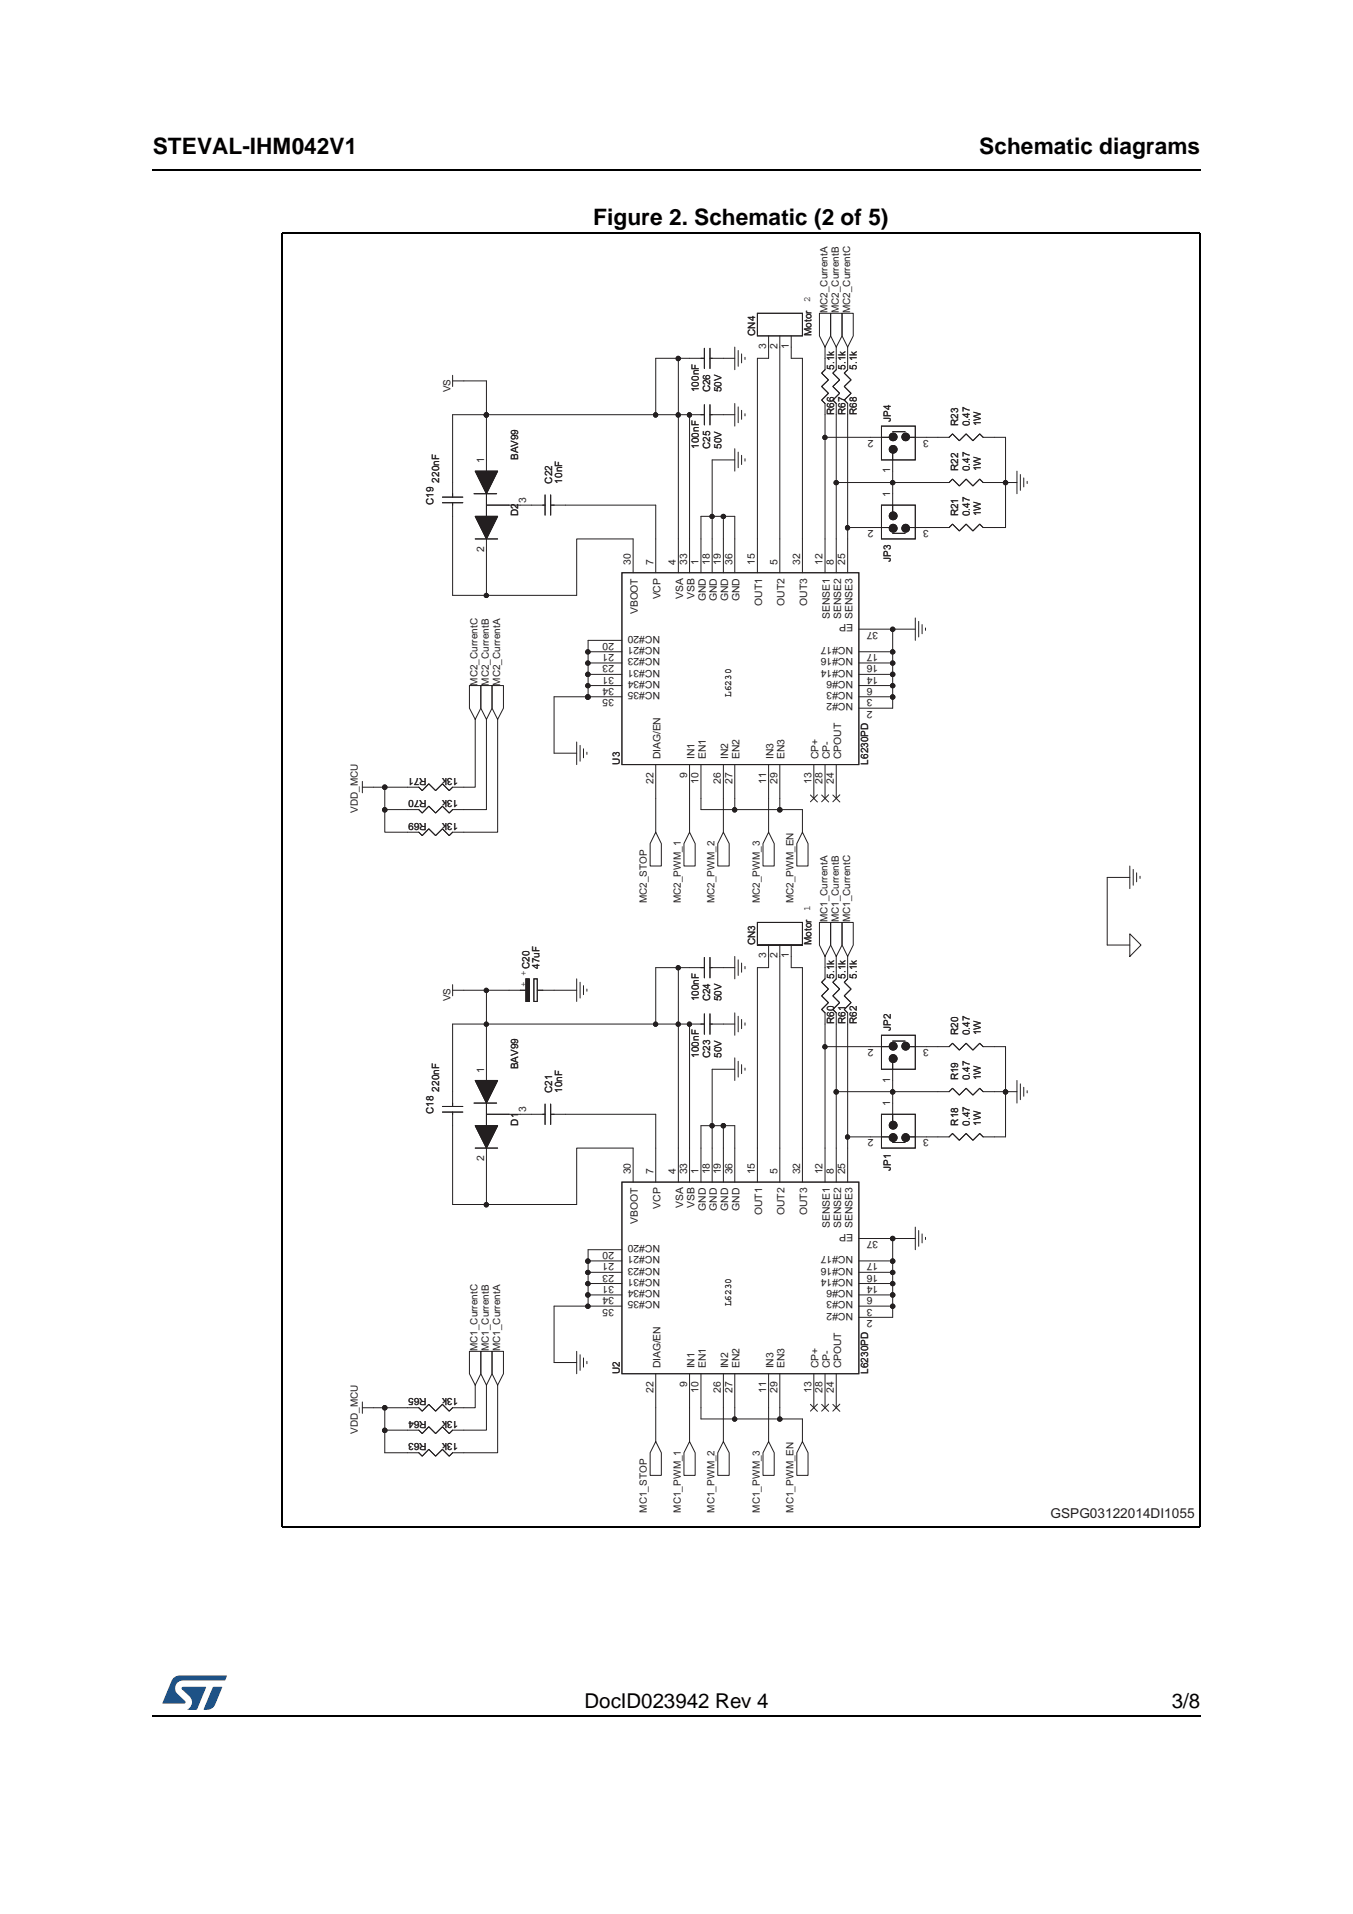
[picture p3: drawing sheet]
<svg xmlns="http://www.w3.org/2000/svg" width="210mm" height="297mm" viewBox="0 0 210 297" stroke-linecap="round" stroke-linejoin="round" font-family="sans-serif">
<defs><g id="words">
<g font-size="3.5">
<text x="23.7" y="23.9">STEVAL-IHM042V1</text>
<text x="151.9" y="23.9">Schematic diagrams</text>
<text x="92" y="35">Figure 2. Schematic (2 of 5)</text>
</g>
<g font-size="3.2">
<text x="90.7" y="265.1">DocID023942 Rev 4</text>
<text x="181.8" y="265.1">3/8</text>
</g>
<text font-size="2.1" fill="#231f20" x="163" y="235.7">GSPG03122014DI1055</text>
<g font-size="1.6" fill="#231f20">
<text x="125.7" y="46.9" transform="rotate(-90 125.7 46.9)">2</text>
<text x="117.2" y="52.1" transform="rotate(-90 117.2 52.1)">CN4</text>
<text x="125.9" y="52.1" transform="rotate(-90 125.9 52.1)">Motor</text>
<text x="128.4" y="48.6" transform="rotate(-90 128.4 48.6)">MC2_CurrentA</text>
<text x="130.1" y="48.6" transform="rotate(-90 130.1 48.6)">MC2_CurrentB</text>
<text x="131.9" y="48.6" transform="rotate(-90 131.9 48.6)">MC2_CurrentC</text>
<text x="118.9" y="54.2" transform="rotate(-90 118.9 54.2)">3</text>
<text x="120.6" y="54.2" transform="rotate(-90 120.6 54.2)">2</text>
<text x="122.4" y="54.2" transform="rotate(-90 122.4 54.2)">1</text>
<text x="129.4" y="57.4" transform="rotate(-90 129.4 57.4)">5.1k</text>
<text x="131.2" y="57.4" transform="rotate(-90 131.2 57.4)">5.1k</text>
<text x="132.9" y="57.4" transform="rotate(-90 132.9 57.4)">5.1k</text>
<text x="69.9" y="60.9" transform="rotate(-90 69.9 60.9)">VS</text>
<text x="108.4" y="60.9" transform="rotate(-90 108.4 60.9)">100nF</text>
<text x="110.2" y="60.9" transform="rotate(-90 110.2 60.9)">C26</text>
<text x="111.9" y="60.9" transform="rotate(-90 111.9 60.9)">50V</text>
<text x="129.4" y="64.4" transform="rotate(-90 129.4 64.4)">R66</text>
<text x="131.2" y="64.4" transform="rotate(-90 131.2 64.4)">R67</text>
<text x="132.9" y="64.4" transform="rotate(-90 132.9 64.4)">R68</text>
<text x="138.2" y="65.4" transform="rotate(-90 138.2 65.4)">JP4</text>
<text x="75.1" y="71.9" transform="rotate(-90 75.1 71.9)">1</text>
<text x="80.4" y="71.4" transform="rotate(-90 80.4 71.4)">BAV99</text>
<text x="108.4" y="69.6" transform="rotate(-90 108.4 69.6)">100nF</text>
<text x="110.2" y="69.6" transform="rotate(-90 110.2 69.6)">C25</text>
<text x="111.9" y="69.6" transform="rotate(-90 111.9 69.6)">50V</text>
<text x="135.5" y="68.2" transform="rotate(-180 135.5 68.2)">2</text>
<text x="144.1" y="68.2" transform="rotate(-180 144.1 68.2)">3</text>
<text x="148.7" y="66.1" transform="rotate(-90 148.7 66.1)">R23</text>
<text x="150.4" y="66.1" transform="rotate(-90 150.4 66.1)">0.47</text>
<text x="152.2" y="66.1" transform="rotate(-90 152.2 66.1)">1W</text>
<text x="68.1" y="74.9" transform="rotate(-90 68.1 74.9)">220nF</text>
<text x="85.6" y="75" transform="rotate(-90 85.6 75)">C22</text>
<text x="87.2" y="75" transform="rotate(-90 87.2 75)">10nF</text>
<text x="138.1" y="77.2" transform="rotate(-90 138.1 77.2)">1</text>
<text x="138.1" y="73.5" transform="rotate(-90 138.1 73.5)">1</text>
<text x="148.7" y="73.1" transform="rotate(-90 148.7 73.1)">R22</text>
<text x="150.4" y="73.1" transform="rotate(-90 150.4 73.1)">0.47</text>
<text x="152.2" y="73.1" transform="rotate(-90 152.2 73.1)">1W</text>
<text x="67.3" y="78.4" transform="rotate(-90 67.3 78.4)">C19</text>
<text x="80.4" y="80.1" transform="rotate(-90 80.4 80.1)">D2</text>
<text x="81.6" y="78" transform="rotate(-90 81.6 78)">3</text>
<text x="135.5" y="82.2" transform="rotate(-180 135.5 82.2)">2</text>
<text x="144.1" y="82.2" transform="rotate(-180 144.1 82.2)">3</text>
<text x="148.7" y="80.1" transform="rotate(-90 148.7 80.1)">R21</text>
<text x="150.4" y="80.1" transform="rotate(-90 150.4 80.1)">0.47</text>
<text x="152.2" y="80.1" transform="rotate(-90 152.2 80.1)">1W</text>
<text x="75.1" y="85.7" transform="rotate(-90 75.1 85.7)">2</text>
<text x="97.8" y="87.7" transform="rotate(-90 97.8 87.7)">30</text>
<text x="101.4" y="87.7" transform="rotate(-90 101.4 87.7)">7</text>
<text x="104.9" y="87.7" transform="rotate(-90 104.9 87.7)">4</text>
<text x="106.6" y="87.7" transform="rotate(-90 106.6 87.7)">33</text>
<text x="108.4" y="87.7" transform="rotate(-90 108.4 87.7)">1</text>
<text x="110.1" y="87.7" transform="rotate(-90 110.1 87.7)">18</text>
<text x="111.9" y="87.7" transform="rotate(-90 111.9 87.7)">19</text>
<text x="113.6" y="87.7" transform="rotate(-90 113.6 87.7)">36</text>
<text x="117.1" y="87.7" transform="rotate(-90 117.1 87.7)">15</text>
<text x="120.6" y="87.7" transform="rotate(-90 120.6 87.7)">5</text>
<text x="124.1" y="87.7" transform="rotate(-90 124.1 87.7)">32</text>
<text x="127.6" y="87.7" transform="rotate(-90 127.6 87.7)">12</text>
<text x="129.4" y="87.7" transform="rotate(-90 129.4 87.7)">8</text>
<text x="131.1" y="87.7" transform="rotate(-90 131.1 87.7)">25</text>
<text x="138.2" y="87.1" transform="rotate(-90 138.2 87.1)">JP3</text>
<text x="99" y="95.3" transform="rotate(-90 99 95.3)">VBOOT</text>
<text x="102.5" y="93" transform="rotate(-90 102.5 93)">VCP</text>
<text x="106" y="92.9" transform="rotate(-90 106 92.9)">VSA</text>
<text x="107.7" y="92.9" transform="rotate(-90 107.7 92.9)">VSB</text>
<text x="109.5" y="93.3" transform="rotate(-90 109.5 93.3)">GND</text>
<text x="111.2" y="93.3" transform="rotate(-90 111.2 93.3)">GND</text>
<text x="113" y="93.3" transform="rotate(-90 113 93.3)">GND</text>
<text x="114.7" y="93.3" transform="rotate(-90 114.7 93.3)">GND</text>
<text x="118.2" y="94" transform="rotate(-90 118.2 94)">OUT1</text>
<text x="121.7" y="94" transform="rotate(-90 121.7 94)">OUT2</text>
<text x="125.2" y="94" transform="rotate(-90 125.2 94)">OUT3</text>
<text x="128.7" y="96" transform="rotate(-90 128.7 96)">SENSE1</text>
<text x="130.5" y="96" transform="rotate(-90 130.5 96)">SENSE2</text>
<text x="132.2" y="96" transform="rotate(-90 132.2 96)">SENSE3</text>
<text x="95.3" y="99.8" transform="rotate(-180 95.3 99.8)">20</text>
<text x="95.3" y="101.5" transform="rotate(-180 95.3 101.5)">21</text>
<text x="102.4" y="98.6" transform="rotate(-180 102.4 98.6)">NC#20</text>
<text x="102.4" y="100.4" transform="rotate(-180 102.4 100.4)">NC#21</text>
<text x="132.4" y="96.9" transform="rotate(-180 132.4 96.9)">EP</text>
<text x="132.4" y="100.4" transform="rotate(-180 132.4 100.4)">NC#17</text>
<text x="136.3" y="98" transform="rotate(-180 136.3 98)">37</text>
<text x="136.3" y="101.5" transform="rotate(-180 136.3 101.5)">17</text>
<text x="74.1" y="106.4" transform="rotate(-90 74.1 106.4)">MC2_CurrentC</text>
<text x="75.8" y="106.4" transform="rotate(-90 75.8 106.4)">MC2_CurrentB</text>
<text x="77.6" y="106.4" transform="rotate(-90 77.6 106.4)">MC2_CurrentA</text>
<text x="95.3" y="106.8" transform="rotate(-180 95.3 106.8)">34</text>
<text x="95.3" y="103.3" transform="rotate(-180 95.3 103.3)">23</text>
<text x="95.3" y="105" transform="rotate(-180 95.3 105)">31</text>
<text x="102.4" y="102.1" transform="rotate(-180 102.4 102.1)">NC#23</text>
<text x="102.4" y="103.9" transform="rotate(-180 102.4 103.9)">NC#31</text>
<text x="102.4" y="105.7" transform="rotate(-180 102.4 105.7)">NC#34</text>
<text x="102.4" y="107.4" transform="rotate(-180 102.4 107.4)">NC#35</text>
<text x="132.4" y="107.4" transform="rotate(-180 132.4 107.4)">NC#3</text>
<text x="132.4" y="105.7" transform="rotate(-180 132.4 105.7)">NC#6</text>
<text x="132.4" y="103.9" transform="rotate(-180 132.4 103.9)">NC#14</text>
<text x="132.4" y="102.1" transform="rotate(-180 132.4 102.1)">NC#16</text>
<text x="135.4" y="106.8" transform="rotate(-180 135.4 106.8)">6</text>
<text x="136.3" y="105" transform="rotate(-180 136.3 105)">14</text>
<text x="136.3" y="103.3" transform="rotate(-180 136.3 103.3)">16</text>
<text x="95.3" y="108.5" transform="rotate(-180 95.3 108.5)">35</text>
<text x="113.4" y="108.1" transform="rotate(-90 113.4 108.1)">L6230</text>
<text x="132.4" y="109.2" transform="rotate(-180 132.4 109.2)">NC#2</text>
<text x="135.4" y="108.5" transform="rotate(-180 135.4 108.5)">3</text>
<text x="135.4" y="110.3" transform="rotate(-180 135.4 110.3)">2</text>
<text x="96.1" y="118.7" transform="rotate(-90 96.1 118.7)">U3</text>
<text x="102.5" y="117.8" transform="rotate(-90 102.5 117.8)">DIAG/EN</text>
<text x="107.7" y="117.8" transform="rotate(-90 107.7 117.8)">IN1</text>
<text x="109.5" y="117.8" transform="rotate(-90 109.5 117.8)">EN1</text>
<text x="113" y="117.8" transform="rotate(-90 113 117.8)">IN2</text>
<text x="114.7" y="117.8" transform="rotate(-90 114.7 117.8)">EN2</text>
<text x="120" y="117.8" transform="rotate(-90 120 117.8)">IN3</text>
<text x="121.7" y="117.8" transform="rotate(-90 121.7 117.8)">EN3</text>
<text x="127" y="117.8" transform="rotate(-90 127 117.8)">CP+</text>
<text x="128.7" y="117.8" transform="rotate(-90 128.7 117.8)">CP-</text>
<text x="130.5" y="117.8" transform="rotate(-90 130.5 117.8)">CPOUT</text>
<text x="134.7" y="118.7" transform="rotate(-90 134.7 118.7)">L6230PD</text>
<text x="66.2" y="124.2" transform="rotate(-180 66.2 124.2)">R70</text>
<text x="66.2" y="120.7" transform="rotate(-180 66.2 120.7)">R71</text>
<text x="71.1" y="124.2" transform="rotate(-180 71.1 124.2)">13k</text>
<text x="71.1" y="120.7" transform="rotate(-180 71.1 120.7)">13k</text>
<text x="101.4" y="121.6" transform="rotate(-90 101.4 121.6)">22</text>
<text x="106.6" y="120.7" transform="rotate(-90 106.6 120.7)">9</text>
<text x="108.4" y="121.6" transform="rotate(-90 108.4 121.6)">10</text>
<text x="111.9" y="121.6" transform="rotate(-90 111.9 121.6)">26</text>
<text x="113.6" y="121.6" transform="rotate(-90 113.6 121.6)">27</text>
<text x="118.9" y="121.6" transform="rotate(-90 118.9 121.6)">11</text>
<text x="120.6" y="121.6" transform="rotate(-90 120.6 121.6)">29</text>
<text x="125.9" y="121.6" transform="rotate(-90 125.9 121.6)">13</text>
<text x="127.6" y="121.6" transform="rotate(-90 127.6 121.6)">28</text>
<text x="129.4" y="121.6" transform="rotate(-90 129.4 121.6)">24</text>
<text x="55.5" y="126.2" transform="rotate(-90 55.5 126.2)">VDD_MCU</text>
<text x="66.2" y="127.7" transform="rotate(-180 66.2 127.7)">R69</text>
<text x="71.1" y="127.7" transform="rotate(-180 71.1 127.7)">13k</text>
<text x="100.4" y="140.2" transform="rotate(-90 100.4 140.2)">MC2_STOP</text>
<text x="105.6" y="140.2" transform="rotate(-90 105.6 140.2)">MC2_PWM_1</text>
<text x="110.9" y="140.2" transform="rotate(-90 110.9 140.2)">MC2_PWM_2</text>
<text x="117.9" y="140.2" transform="rotate(-90 117.9 140.2)">MC2_PWM_3</text>
<text x="123.1" y="140.2" transform="rotate(-90 123.1 140.2)">MC2_PWM_EN</text>
<text x="125.7" y="141.4" transform="rotate(-90 125.7 141.4)">1</text>
<text x="128.4" y="143.2" transform="rotate(-90 128.4 143.2)">MC1_CurrentA</text>
<text x="130.1" y="143.2" transform="rotate(-90 130.1 143.2)">MC1_CurrentB</text>
<text x="131.9" y="143.2" transform="rotate(-90 131.9 143.2)">MC1_CurrentC</text>
<text x="117.2" y="146.7" transform="rotate(-90 117.2 146.7)">CN3</text>
<text x="118.9" y="148.7" transform="rotate(-90 118.9 148.7)">3</text>
<text x="120.6" y="148.7" transform="rotate(-90 120.6 148.7)">2</text>
<text x="122.4" y="148.7" transform="rotate(-90 122.4 148.7)">1</text>
<text x="125.9" y="146.7" transform="rotate(-90 125.9 146.7)">Motor</text>
<text x="69.9" y="155.4" transform="rotate(-90 69.9 155.4)">VS</text>
<text x="81.6" y="153.2" transform="rotate(-90 81.6 153.2)">+ +</text>
<text x="82.1" y="150.4" transform="rotate(-90 82.1 150.4)">C20</text>
<text x="83.7" y="150.4" transform="rotate(-90 83.7 150.4)">47uF</text>
<text x="108.4" y="155.4" transform="rotate(-90 108.4 155.4)">100nF</text>
<text x="110.2" y="155.4" transform="rotate(-90 110.2 155.4)">C24</text>
<text x="111.9" y="155.4" transform="rotate(-90 111.9 155.4)">50V</text>
<text x="129.4" y="151.9" transform="rotate(-90 129.4 151.9)">5.1k</text>
<text x="131.2" y="151.9" transform="rotate(-90 131.2 151.9)">5.1k</text>
<text x="132.9" y="151.9" transform="rotate(-90 132.9 151.9)">5.1k</text>
<text x="129.4" y="158.9" transform="rotate(-90 129.4 158.9)">R60</text>
<text x="131.2" y="158.9" transform="rotate(-90 131.2 158.9)">R61</text>
<text x="132.9" y="158.9" transform="rotate(-90 132.9 158.9)">R62</text>
<text x="138.2" y="160" transform="rotate(-90 138.2 160)">JP2</text>
<text x="148.7" y="160.7" transform="rotate(-90 148.7 160.7)">R20</text>
<text x="150.4" y="160.7" transform="rotate(-90 150.4 160.7)">0.47</text>
<text x="152.2" y="160.7" transform="rotate(-90 152.2 160.7)">1W</text>
<text x="75.1" y="166.5" transform="rotate(-90 75.1 166.5)">1</text>
<text x="80.4" y="165.9" transform="rotate(-90 80.4 165.9)">BAV99</text>
<text x="108.4" y="164.2" transform="rotate(-90 108.4 164.2)">100nF</text>
<text x="110.2" y="164.2" transform="rotate(-90 110.2 164.2)">C23</text>
<text x="111.9" y="164.2" transform="rotate(-90 111.9 164.2)">50V</text>
<text x="135.5" y="162.8" transform="rotate(-180 135.5 162.8)">2</text>
<text x="144.1" y="162.8" transform="rotate(-180 144.1 162.8)">3</text>
<text x="148.7" y="167.7" transform="rotate(-90 148.7 167.7)">R19</text>
<text x="150.4" y="167.7" transform="rotate(-90 150.4 167.7)">0.47</text>
<text x="152.2" y="167.7" transform="rotate(-90 152.2 167.7)">1W</text>
<text x="67.3" y="172.9" transform="rotate(-90 67.3 172.9)">C18</text>
<text x="68.1" y="169.4" transform="rotate(-90 68.1 169.4)">220nF</text>
<text x="81.6" y="172.6" transform="rotate(-90 81.6 172.6)">3</text>
<text x="85.6" y="169.6" transform="rotate(-90 85.6 169.6)">C21</text>
<text x="87.2" y="169.6" transform="rotate(-90 87.2 169.6)">10nF</text>
<text x="138.1" y="168" transform="rotate(-90 138.1 168)">1</text>
<text x="138.1" y="171.7" transform="rotate(-90 138.1 171.7)">1</text>
<text x="80.4" y="174.7" transform="rotate(-90 80.4 174.7)">D1</text>
<text x="135.5" y="176.8" transform="rotate(-180 135.5 176.8)">2</text>
<text x="144.1" y="176.8" transform="rotate(-180 144.1 176.8)">3</text>
<text x="148.7" y="174.7" transform="rotate(-90 148.7 174.7)">R18</text>
<text x="150.4" y="174.7" transform="rotate(-90 150.4 174.7)">0.47</text>
<text x="152.2" y="174.7" transform="rotate(-90 152.2 174.7)">1W</text>
<text x="75.1" y="180.3" transform="rotate(-90 75.1 180.3)">2</text>
<text x="97.8" y="182.2" transform="rotate(-90 97.8 182.2)">30</text>
<text x="101.4" y="182.2" transform="rotate(-90 101.4 182.2)">7</text>
<text x="104.9" y="182.2" transform="rotate(-90 104.9 182.2)">4</text>
<text x="106.6" y="182.2" transform="rotate(-90 106.6 182.2)">33</text>
<text x="108.4" y="182.2" transform="rotate(-90 108.4 182.2)">1</text>
<text x="110.1" y="182.2" transform="rotate(-90 110.1 182.2)">18</text>
<text x="111.9" y="182.2" transform="rotate(-90 111.9 182.2)">19</text>
<text x="113.6" y="182.2" transform="rotate(-90 113.6 182.2)">36</text>
<text x="117.1" y="182.2" transform="rotate(-90 117.1 182.2)">15</text>
<text x="120.6" y="182.2" transform="rotate(-90 120.6 182.2)">5</text>
<text x="124.1" y="182.2" transform="rotate(-90 124.1 182.2)">32</text>
<text x="127.6" y="182.2" transform="rotate(-90 127.6 182.2)">12</text>
<text x="129.4" y="182.2" transform="rotate(-90 129.4 182.2)">8</text>
<text x="131.1" y="182.2" transform="rotate(-90 131.1 182.2)">25</text>
<text x="138.2" y="181.7" transform="rotate(-90 138.2 181.7)">JP1</text>
<text x="99" y="189.9" transform="rotate(-90 99 189.9)">VBOOT</text>
<text x="102.5" y="187.6" transform="rotate(-90 102.5 187.6)">VCP</text>
<text x="106" y="187.5" transform="rotate(-90 106 187.5)">VSA</text>
<text x="107.7" y="187.5" transform="rotate(-90 107.7 187.5)">VSB</text>
<text x="109.5" y="187.9" transform="rotate(-90 109.5 187.9)">GND</text>
<text x="111.2" y="187.9" transform="rotate(-90 111.2 187.9)">GND</text>
<text x="113" y="187.9" transform="rotate(-90 113 187.9)">GND</text>
<text x="114.7" y="187.9" transform="rotate(-90 114.7 187.9)">GND</text>
<text x="118.2" y="188.5" transform="rotate(-90 118.2 188.5)">OUT1</text>
<text x="121.7" y="188.5" transform="rotate(-90 121.7 188.5)">OUT2</text>
<text x="125.2" y="188.5" transform="rotate(-90 125.2 188.5)">OUT3</text>
<text x="128.7" y="190.6" transform="rotate(-90 128.7 190.6)">SENSE1</text>
<text x="130.5" y="190.6" transform="rotate(-90 130.5 190.6)">SENSE2</text>
<text x="132.2" y="190.6" transform="rotate(-90 132.2 190.6)">SENSE3</text>
<text x="132.4" y="191.5" transform="rotate(-180 132.4 191.5)">EP</text>
<text x="95.3" y="194.3" transform="rotate(-180 95.3 194.3)">20</text>
<text x="95.3" y="196.1" transform="rotate(-180 95.3 196.1)">21</text>
<text x="95.3" y="197.8" transform="rotate(-180 95.3 197.8)">23</text>
<text x="102.4" y="193.2" transform="rotate(-180 102.4 193.2)">NC#20</text>
<text x="102.4" y="194.9" transform="rotate(-180 102.4 194.9)">NC#21</text>
<text x="102.4" y="196.7" transform="rotate(-180 102.4 196.7)">NC#23</text>
<text x="132.4" y="194.9" transform="rotate(-180 132.4 194.9)">NC#17</text>
<text x="132.4" y="196.7" transform="rotate(-180 132.4 196.7)">NC#16</text>
<text x="136.3" y="192.6" transform="rotate(-180 136.3 192.6)">37</text>
<text x="136.3" y="197.8" transform="rotate(-180 136.3 197.8)">16</text>
<text x="136.3" y="196.1" transform="rotate(-180 136.3 196.1)">17</text>
<text x="95.3" y="201.3" transform="rotate(-180 95.3 201.3)">34</text>
<text x="95.3" y="203.1" transform="rotate(-180 95.3 203.1)">35</text>
<text x="95.3" y="199.6" transform="rotate(-180 95.3 199.6)">31</text>
<text x="102.4" y="198.4" transform="rotate(-180 102.4 198.4)">NC#31</text>
<text x="102.4" y="200.2" transform="rotate(-180 102.4 200.2)">NC#34</text>
<text x="102.4" y="202" transform="rotate(-180 102.4 202)">NC#35</text>
<text x="113.4" y="202.7" transform="rotate(-90 113.4 202.7)">L6230</text>
<text x="132.4" y="203.7" transform="rotate(-180 132.4 203.7)">NC#2</text>
<text x="132.4" y="202" transform="rotate(-180 132.4 202)">NC#3</text>
<text x="132.4" y="200.2" transform="rotate(-180 132.4 200.2)">NC#6</text>
<text x="132.4" y="198.4" transform="rotate(-180 132.4 198.4)">NC#14</text>
<text x="135.4" y="203.1" transform="rotate(-180 135.4 203.1)">3</text>
<text x="135.4" y="201.3" transform="rotate(-180 135.4 201.3)">6</text>
<text x="136.3" y="199.6" transform="rotate(-180 136.3 199.6)">14</text>
<text x="74.1" y="209.7" transform="rotate(-90 74.1 209.7)">MC1_CurrentC</text>
<text x="75.8" y="209.7" transform="rotate(-90 75.8 209.7)">MC1_CurrentB</text>
<text x="77.6" y="209.7" transform="rotate(-90 77.6 209.7)">MC1_CurrentA</text>
<text x="135.4" y="204.8" transform="rotate(-180 135.4 204.8)">2</text>
<text x="96.1" y="213.2" transform="rotate(-90 96.1 213.2)">U2</text>
<text x="102.5" y="212.3" transform="rotate(-90 102.5 212.3)">DIAG/EN</text>
<text x="106.6" y="215.3" transform="rotate(-90 106.6 215.3)">9</text>
<text x="107.7" y="212.3" transform="rotate(-90 107.7 212.3)">IN1</text>
<text x="109.5" y="212.3" transform="rotate(-90 109.5 212.3)">EN1</text>
<text x="113" y="212.3" transform="rotate(-90 113 212.3)">IN2</text>
<text x="114.7" y="212.3" transform="rotate(-90 114.7 212.3)">EN2</text>
<text x="120" y="212.3" transform="rotate(-90 120 212.3)">IN3</text>
<text x="121.7" y="212.3" transform="rotate(-90 121.7 212.3)">EN3</text>
<text x="127" y="212.3" transform="rotate(-90 127 212.3)">CP+</text>
<text x="128.7" y="212.3" transform="rotate(-90 128.7 212.3)">CP-</text>
<text x="130.5" y="212.3" transform="rotate(-90 130.5 212.3)">CPOUT</text>
<text x="134.7" y="213.2" transform="rotate(-90 134.7 213.2)">L6230PD</text>
<text x="66.2" y="220.5" transform="rotate(-180 66.2 220.5)">R64</text>
<text x="66.2" y="217" transform="rotate(-180 66.2 217)">R65</text>
<text x="71.1" y="220.5" transform="rotate(-180 71.1 220.5)">13k</text>
<text x="71.1" y="217" transform="rotate(-180 71.1 217)">13k</text>
<text x="101.4" y="216.1" transform="rotate(-90 101.4 216.1)">22</text>
<text x="108.4" y="216.1" transform="rotate(-90 108.4 216.1)">10</text>
<text x="111.9" y="216.1" transform="rotate(-90 111.9 216.1)">26</text>
<text x="113.6" y="216.1" transform="rotate(-90 113.6 216.1)">27</text>
<text x="118.9" y="216.1" transform="rotate(-90 118.9 216.1)">11</text>
<text x="120.6" y="216.1" transform="rotate(-90 120.6 216.1)">29</text>
<text x="125.9" y="216.1" transform="rotate(-90 125.9 216.1)">13</text>
<text x="127.6" y="216.1" transform="rotate(-90 127.6 216.1)">28</text>
<text x="129.4" y="216.1" transform="rotate(-90 129.4 216.1)">24</text>
<text x="55.5" y="222.5" transform="rotate(-90 55.5 222.5)">VDD_MCU</text>
<text x="66.2" y="224" transform="rotate(-180 66.2 224)">R63</text>
<text x="71.1" y="224" transform="rotate(-180 71.1 224)">13k</text>
<text x="100.4" y="234.7" transform="rotate(-90 100.4 234.7)">MC1_STOP</text>
<text x="105.6" y="234.7" transform="rotate(-90 105.6 234.7)">MC1_PWM_1</text>
<text x="110.9" y="234.7" transform="rotate(-90 110.9 234.7)">MC1_PWM_2</text>
<text x="117.9" y="234.7" transform="rotate(-90 117.9 234.7)">MC1_PWM_3</text>
<text x="123.1" y="234.7" transform="rotate(-90 123.1 234.7)">MC1_PWM_EN</text>
</g>
</g></defs>
<path d="M23.6 26.2l.1 .2zM23.6 266.3l.1 .1z" fill="#000"/>
<path d="M23.7 26.3h162.6M23.7 266.4h162.6" fill="none" stroke="#000" stroke-width=".17"/>
<path d="M25.2 260h10v5.3h-10z" fill="#fff"/>
<g fill="#19518a">
<path d="M26.8 260.5l.3-.2 .8-.3h7.2l.1 .1-.3 .7h-6.5a1.22 1.22 0 0 0-1.2 .8 1.22 1.22 0 0 0 .4 1.4l1.1 1v.3l-3.5 .1z"/>
<path d="M33.1 261.8h1.4l-.7 1.6a2.16 2.16 0 0 1-1.3 1.9h-.8l-.1-.1z"/>
<path d="M28.2 261.8h3.7l.1 .1-1.4 3.3-.2 .1h-1.4a1.43 1.43 0 0 0 .6-1.7l-1.4-1.4v-.2z"/>
</g>
<path d="M43.7 36.7h142.5v200h-142.5z" fill="#fff"/>
<path d="M131.5 158.9v17.5" fill="none" stroke="#231f20" stroke-width=".16"/>
<circle cx="131.5" cy="176.5" r=".33" fill="#231f20"/>
<g fill="none" stroke="#231f20" stroke-width=".16">
<path d="M156 169.4h1.8M138.5 197.5v1.7"/>
<circle cx="131.5" cy="176.5" r=".33"/>
</g>
<circle cx="138.5" cy="199.2" r=".34" fill="#231f20"/>
<g fill="none" stroke="#231f20" stroke-width=".16">
<path d="M138.5 195.7v1.8M138.5 202.7v1.7"/>
<circle cx="138.5" cy="199.2" r=".34"/>
</g>
<circle cx="138.5" cy="197.5" r=".34" fill="#231f20"/>
<g fill="none" stroke="#231f20" stroke-width=".16">
<path d="M138.5 192.2v3.5"/>
<circle cx="138.5" cy="197.5" r=".34"/>
</g>
<circle cx="138.5" cy="192.2" r=".35" fill="#231f20"/>
<circle cx="138.5" cy="192.2" r=".35" fill="none" stroke="#231f20" stroke-width=".16"/>
<circle cx="138.5" cy="195.7" r=".35" fill="#231f20"/>
<g fill="none" stroke="#231f20" stroke-width=".16">
<path d="M138.5 199.2v1.8"/>
<circle cx="138.5" cy="195.7" r=".35"/>
</g>
<circle cx="138.5" cy="201" r=".35" fill="#231f20"/>
<g fill="none" stroke="#231f20" stroke-width=".16">
<path d="M138.5 201v1.7"/>
<circle cx="138.5" cy="201" r=".35"/>
</g>
<circle cx="138.5" cy="202.7" r=".34" fill="#231f20"/>
<g fill="none" stroke="#231f20" stroke-width=".16">
<path d="M91.2 202.7h-5.2v8.8h3.5"/>
<circle cx="138.5" cy="202.7" r=".34"/>
</g>
<circle cx="91.2" cy="202.7" r=".34" fill="#231f20"/>
<g fill="none" stroke="#231f20" stroke-width=".16">
<path d="M91.2 193.9v1.8"/>
<circle cx="91.2" cy="202.7" r=".34"/>
</g>
<circle cx="91.2" cy="195.7" r=".35" fill="#231f20"/>
<g fill="none" stroke="#231f20" stroke-width=".16">
<path d="M91.2 195.7v1.8"/>
<circle cx="91.2" cy="195.7" r=".35"/>
</g>
<circle cx="91.2" cy="197.5" r=".34" fill="#231f20"/>
<g fill="none" stroke="#231f20" stroke-width=".16">
<path d="M91.2 197.5v1.7M91.2 201v1.7"/>
<circle cx="91.2" cy="197.5" r=".34"/>
</g>
<circle cx="91.2" cy="199.2" r=".34" fill="#231f20"/>
<g fill="none" stroke="#231f20" stroke-width=".16">
<path d="M91.2 199.2v1.8"/>
<circle cx="91.2" cy="199.2" r=".34"/>
</g>
<circle cx="91.2" cy="201" r=".35" fill="#231f20"/>
<g fill="none" stroke="#231f20" stroke-width=".16">
<path d="M75.5 153.7h3.5M86 153.7h3.5M112.2 150.2h1.8M112.2 158.9h1.8M110.5 165.9h3.5M156 162.4v7M70.2 186.9h5.3M138.5 192.2h3.5"/>
<circle cx="91.2" cy="201" r=".35"/>
</g>
<circle cx="156" cy="169.5" r=".35" fill="#231f20"/>
<g fill="none" stroke="#231f20" stroke-width=".16">
<path d="M128 158.9v3.5M98.2 178.2h-8.7v8.7"/>
<circle cx="156" cy="169.5" r=".35"/>
</g>
<circle cx="128" cy="162.5" r=".33" fill="#231f20"/>
<g fill="none" stroke="#231f20" stroke-width=".16">
<path d="M80.7 172.9h1.8M129.7 169.4v8.8M154.3 176.4h1.7M154.3 162.4h1.7M101.7 218.5v5.2M107 218.5v5.2M108.7 218.5v1.7M112.2 218.5v5.2M114 218.5v1.7M119.2 218.5v5.2M121 218.5v1.7"/>
<circle cx="128" cy="162.5" r=".33"/>
</g>
<circle cx="114" cy="220.2" r=".33" fill="#231f20"/>
<g fill="none" stroke="#231f20" stroke-width=".16">
<path d="M70.2 158.9v10.5M129.7 158.9v10.5M87.7 172.9h14v5.3M108.7 174.7h1.8v3.5M75.5 186.9h14"/>
<circle cx="114" cy="220.2" r=".33"/>
</g>
<circle cx="75.4" cy="187" r=".34" fill="#231f20"/>
<g fill="none" stroke="#231f20" stroke-width=".16">
<path d="M72 153.7h3.5v5.2M70.2 174.7v12.2"/>
<circle cx="75.4" cy="187" r=".34"/>
</g>
<circle cx="75.4" cy="153.7" r=".33" fill="#231f20"/>
<g fill="none" stroke="#231f20" stroke-width=".16">
<path d="M70.2 158.9h5.3v7M75.5 179.9v7M108.7 174.7v3.5M114 174.7h-1.8v3.5"/>
<circle cx="75.4" cy="153.7" r=".33"/>
</g>
<circle cx="112.2" cy="174.7" r=".35" fill="#231f20"/>
<g fill="none" stroke="#231f20" stroke-width=".16">
<path d="M110.5 165.9v8.8h1.7M114 174.7v3.5"/>
<circle cx="112.2" cy="174.7" r=".35"/>
</g>
<circle cx="110.5" cy="174.7" r=".34" fill="#231f20"/>
<g fill="none" stroke="#231f20" stroke-width=".16">
<path d="M105.2 55.6v8.8"/>
<circle cx="110.5" cy="174.7" r=".34"/>
</g>
<circle cx="105.2" cy="55.6" r=".34" fill="#231f20"/>
<circle cx="105.2" cy="55.6" r=".34" fill="none" stroke="#231f20" stroke-width=".16"/>
<circle cx="105.2" cy="64.4" r=".34" fill="#231f20"/>
<g fill="none" stroke="#231f20" stroke-width=".16">
<path d="M131.5 64.4v17.5"/>
<circle cx="105.2" cy="64.4" r=".34"/>
</g>
<circle cx="131.5" cy="81.9" r=".34" fill="#231f20"/>
<g fill="none" stroke="#231f20" stroke-width=".16">
<path d="M154.3 74.9h1.7M138.5 102.9v1.8"/>
<circle cx="131.5" cy="81.9" r=".34"/>
</g>
<circle cx="138.5" cy="104.7" r=".35" fill="#231f20"/>
<g fill="none" stroke="#231f20" stroke-width=".16">
<path d="M138.5 101.1v1.8M138.5 108.1v1.8"/>
<circle cx="138.5" cy="104.7" r=".35"/>
</g>
<circle cx="138.5" cy="102.9" r=".34" fill="#231f20"/>
<g fill="none" stroke="#231f20" stroke-width=".16">
<path d="M138.5 97.6v3.5"/>
<circle cx="138.5" cy="102.9" r=".34"/>
</g>
<circle cx="138.5" cy="97.7" r=".34" fill="#231f20"/>
<circle cx="138.5" cy="97.7" r=".34" fill="none" stroke="#231f20" stroke-width=".16"/>
<circle cx="138.5" cy="101.2" r=".34" fill="#231f20"/>
<g fill="none" stroke="#231f20" stroke-width=".16">
<path d="M138.5 104.7v1.7"/>
<circle cx="138.5" cy="101.2" r=".34"/>
</g>
<circle cx="138.5" cy="106.4" r=".34" fill="#231f20"/>
<g fill="none" stroke="#231f20" stroke-width=".16">
<path d="M91.2 108.1h-5.2v8.8h3.5"/>
<circle cx="138.5" cy="106.4" r=".34"/>
</g>
<circle cx="91.2" cy="108.2" r=".35" fill="#231f20"/>
<g fill="none" stroke="#231f20" stroke-width=".16">
<path d="M91.2 99.4v1.7"/>
<circle cx="91.2" cy="108.2" r=".35"/>
</g>
<circle cx="91.2" cy="101.2" r=".34" fill="#231f20"/>
<g fill="none" stroke="#231f20" stroke-width=".16">
<path d="M91.2 106.4v1.7"/>
<circle cx="91.2" cy="101.2" r=".34"/>
</g>
<circle cx="91.2" cy="108.2" r=".35" fill="#231f20"/>
<g fill="none" stroke="#231f20" stroke-width=".16">
<path d="M91.2 102.9v1.8"/>
<circle cx="91.2" cy="108.2" r=".35"/>
</g>
<circle cx="91.2" cy="104.7" r=".35" fill="#231f20"/>
<g fill="none" stroke="#231f20" stroke-width=".16">
<path d="M110.5 71.4h3.5M128 64.4v3.5M157.8 74.9h-1.8v7M70.2 92.4h5.3M98.2 83.6h-8.7v8.8M138.5 97.6h3.5"/>
<circle cx="91.2" cy="104.7" r=".35"/>
</g>
<circle cx="128" cy="67.9" r=".33" fill="#231f20"/>
<g fill="none" stroke="#231f20" stroke-width=".16">
<path d="M80.7 78.4h1.8M156 67.9v7"/>
<circle cx="128" cy="67.9" r=".33"/>
</g>
<circle cx="156" cy="74.9" r=".34" fill="#231f20"/>
<g fill="none" stroke="#231f20" stroke-width=".16">
<path d="M138.5 74.9h7M154.3 67.9h1.7M154.3 81.9h1.7"/>
<circle cx="156" cy="74.9" r=".34"/>
</g>
<circle cx="138.5" cy="74.9" r=".34" fill="#231f20"/>
<g fill="none" stroke="#231f20" stroke-width=".16">
<path d="M70.2 64.4v10.5M87.7 78.4h14v5.2M129.7 64.4v19.2M75.5 92.4h14M108.7 80.1h1.8v3.5M121 123.9v1.7"/>
<circle cx="138.5" cy="74.9" r=".34"/>
</g>
<circle cx="75.4" cy="92.4" r=".33" fill="#231f20"/>
<g fill="none" stroke="#231f20" stroke-width=".16">
<path d="M70.2 64.4h5.3M70.2 80.1v12.3"/>
<circle cx="75.4" cy="92.4" r=".33"/>
</g>
<circle cx="75.4" cy="64.4" r=".34" fill="#231f20"/>
<g fill="none" stroke="#231f20" stroke-width=".16">
<path d="M75.5 64.4v7M75.5 85.4v7M108.7 80.1v3.5M114 80.1h-1.8v3.5"/>
<circle cx="75.4" cy="64.4" r=".34"/>
</g>
<circle cx="112.2" cy="80.2" r=".34" fill="#231f20"/>
<g fill="none" stroke="#231f20" stroke-width=".16">
<path d="M110.5 71.4v8.7h1.7M114 80.1v3.5"/>
<circle cx="112.2" cy="80.2" r=".34"/>
</g>
<circle cx="110.5" cy="80.2" r=".33" fill="#231f20"/>
<g fill="none" stroke="#231f20" stroke-width=".16">
<path d="M107 158.9v19.3M117.5 150.2v28M121 148.4v29.8M124.5 150.2v28"/>
<circle cx="110.5" cy="80.2" r=".33"/>
</g>
<circle cx="107" cy="158.9" r=".33" fill="#231f20"/>
<g fill="none" stroke="#231f20" stroke-width=".16">
<path d="M105.2 158.9v19.3M105.2 150.2h1.8"/>
<circle cx="107" cy="158.9" r=".33"/>
</g>
<circle cx="105.2" cy="150.2" r=".33" fill="#231f20"/>
<g fill="none" stroke="#231f20" stroke-width=".16">
<path d="M101.7 150.2v8.7h5.3"/>
<circle cx="105.2" cy="150.2" r=".33"/>
</g>
<circle cx="101.7" cy="158.9" r=".33" fill="#231f20"/>
<g fill="none" stroke="#231f20" stroke-width=".16">
<path d="M101.7 55.6h5.3M112.2 55.6h1.8M75.5 64.4h26.2M107 64.4v19.2M112.2 64.4h1.8"/>
<circle cx="101.7" cy="158.9" r=".33"/>
</g>
<circle cx="75.4" cy="64.4" r=".34" fill="#231f20"/>
<g fill="none" stroke="#231f20" stroke-width=".16">
<path d="M101.7 55.6v8.8M105.2 64.4h1.8"/>
<circle cx="75.4" cy="64.4" r=".34"/>
</g>
<circle cx="107" cy="64.4" r=".34" fill="#231f20"/>
<g fill="none" stroke="#231f20" stroke-width=".16">
<path d="M117.5 55.6v28M121 53.9v29.7M124.5 55.6v28M105.2 150.2v8.7"/>
<circle cx="107" cy="64.4" r=".34"/>
</g>
<circle cx="105.2" cy="158.9" r=".33" fill="#231f20"/>
<g fill="none" stroke="#231f20" stroke-width=".16">
<path d="M101.7 64.4h3.5v19.2"/>
<circle cx="105.2" cy="158.9" r=".33"/>
</g>
<circle cx="101.7" cy="64.4" r=".34" fill="#231f20"/>
<g fill="none" stroke="#231f20" stroke-width=".16">
<path d="M119.2 53.9v1.7h-1.7M122.7 53.9v1.7h1.8M75.5 158.9h26.2M101.7 150.2h3.5M119.2 148.4v1.8h-1.7M122.7 148.4v1.8h1.8"/>
<circle cx="101.7" cy="64.4" r=".34"/>
</g>
<circle cx="75.4" cy="158.9" r=".33" fill="#231f20"/>
<g fill="none" stroke="#231f20" stroke-width=".16">
<path d="M175.3 136.2h-3.5v10.5h3.5M121 220.2h3.5v3.5"/>
<circle cx="75.4" cy="158.9" r=".33"/>
</g>
<circle cx="121" cy="220.2" r=".34" fill="#231f20"/>
<g fill="none" stroke="#231f20" stroke-width=".16">
<path d="M114 123.9v1.7M154.3 169.4h1.7v7"/>
<circle cx="121" cy="220.2" r=".34"/>
</g>
<circle cx="114" cy="125.7" r=".34" fill="#231f20"/>
<g fill="none" stroke="#231f20" stroke-width=".16">
<path d="M108.7 123.9v1.7M121 125.6h3.5"/>
<circle cx="114" cy="125.7" r=".34"/>
</g>
<circle cx="121" cy="125.7" r=".35" fill="#231f20"/>
<g fill="none" stroke="#231f20" stroke-width=".16">
<path d="M91.2 104.7v1.7M101.7 123.9v5.3M107 123.9v5.3M112.2 123.9v5.3M119.2 123.9v5.3M124.5 125.6v3.6"/>
<circle cx="121" cy="125.7" r=".35"/>
</g>
<circle cx="91.2" cy="106.4" r=".34" fill="#231f20"/>
<g fill="none" stroke="#231f20" stroke-width=".16">
<path d="M138.5 106.4v1.7"/>
<circle cx="91.2" cy="106.4" r=".34"/>
</g>
<circle cx="138.5" cy="108.2" r=".35" fill="#231f20"/>
<g fill="none" stroke="#231f20" stroke-width=".16">
<path d="M129.7 169.4h8.8v1.8M135 176.4h-3.5v1.8"/>
<circle cx="138.5" cy="108.2" r=".35"/>
</g>
<circle cx="138.5" cy="169.5" r=".35" fill="#231f20"/>
<circle cx="138.5" cy="169.5" r=".35" fill="none" stroke="#231f20" stroke-width=".16"/>
<circle cx="129.7" cy="169.5" r=".35" fill="#231f20"/>
<g fill="none" stroke="#231f20" stroke-width=".16">
<path d="M129.7 74.9h8.8v1.7M135 67.9h-7v15.7M135 81.9h-3.5v1.7M143.8 81.9h1.7M135 162.4h-7v15.8M138.5 167.7v1.7h7M143.8 176.4h1.7M143.8 162.4h1.7"/>
<circle cx="129.7" cy="169.5" r=".35"/>
</g>
<circle cx="129.7" cy="74.9" r=".34" fill="#231f20"/>
<g fill="none" stroke="#231f20" stroke-width=".16">
<path d="M72 59.1h3.5v5.3M138.5 73.1v1.8M143.8 67.9h1.7M128 148.4v1.8M129.7 148.4v1.8M131.5 148.4v1.8M59.7 218.5v3.5"/>
<circle cx="129.7" cy="74.9" r=".34"/>
</g>
<circle cx="59.7" cy="218.5" r=".35" fill="#231f20"/>
<circle cx="59.7" cy="218.5" r=".35" fill="none" stroke="#231f20" stroke-width=".16"/>
<circle cx="59.7" cy="222" r=".35" fill="#231f20"/>
<g fill="none" stroke="#231f20" stroke-width=".16">
<path d="M91.2 101.1v1.8M63.2 218.5h-5.2M73.7 215v3.5h-1.7M75.5 215v6.9h-3.5M77.2 215v10.5h-5.2M63.2 221.9h-3.5v3.6h3.5"/>
<circle cx="59.7" cy="222" r=".35"/>
</g>
<circle cx="91.2" cy="102.9" r=".34" fill="#231f20"/>
<g fill="none" stroke="#231f20" stroke-width=".16">
<path d="M128 53.9v1.7M129.7 53.9v1.7M131.5 53.9v1.7M58 122.2h5.2M63.2 125.6h-3.5v3.6h3.5"/>
<circle cx="91.2" cy="102.9" r=".34"/>
</g>
<circle cx="59.7" cy="125.7" r=".35" fill="#231f20"/>
<g fill="none" stroke="#231f20" stroke-width=".16">
<path d="M59.7 122.2v3.4"/>
<circle cx="59.7" cy="125.7" r=".35"/>
</g>
<circle cx="59.7" cy="122.2" r=".35" fill="#231f20"/>
<g fill="none" stroke="#231f20" stroke-width=".16">
<path d="M70.2 58.2v1.8M70.2 59.1h1.8M114 53.9v3.5M114.5 54.4v2.4M115 54.9v1.4M115.6 55.4v.4M127.1 48.6h1.8v3.5l-.9 1.8-.9-1.8zM128.9 48.6h1.7v3.5l-.9 1.8-.8-1.8zM130.6 48.6h1.8v3.5l-.9 1.8-.9-1.8zM114 69.6v3.5M114 62.6v3.5M114.5 70.2v2.4"/>
<path d="M114.5 63.1v2.5M115 70.7v1.4M115 63.7v1.4M115.6 71.2v.4M115.6 64.2v.3M157.8 73.1v3.5M158.3 73.6v2.5M158.8 74.2v1.4M159.4 74.7v.3M142 95.9v3.5M142.5 96.4v2.5M143.1 96.9v1.5"/>
<path d="M143.6 97.5v.3M72.8 106.4h1.8v3.5l-.9 1.7-.9-1.7zM73.7 111.6v10.6h-1.7M74.6 106.4h1.7v3.5l-.8 1.7-.9-1.7zM75.5 111.6v14h-3.5M76.3 106.4h1.8v3.5l-.9 1.7-.9-1.7zM77.2 111.6v17.6h-7l-.5 .5-1.1-1.1-1 1.1-1.1-1.1-1 1.1-.5-.5h-1.8M89.5 115.2v3.5M90 115.7v2.4M90.5 116.2v1.4M91.1 116.7v.4M56.2 121.3v1.7"/>
<path d="M56.2 122.2h1.8M101.7 129.2l.9 1.7v3.5h-1.7v-3.5zM107 129.2l.8 1.7v3.5h-1.7v-3.5zM108.7 125.6h12.3M112.2 129.2l.9 1.7v3.5h-1.7v-3.5zM119.2 129.2l.9 1.7v3.5h-1.7v-3.5zM124.5 129.2l.9 1.7v3.5h-1.8v-3.5zM175.3 134.4v3.5M175.8 134.9v2.5M176.3 135.5v1.4M176.9 136v.3M70.2 153.7h1.8"/>
<path d="M70.2 152.8v1.7M89.5 151.9v3.5M90 152.4v2.5M90.5 153v1.4M91.1 153.5v.3M114 157.2v3.5M114 148.4v3.5M114.5 157.7v2.4M114.5 149v2.4M115 158.2v1.4M115 149.5v1.4M115.6 158.7v.4"/>
<path d="M115.6 150v.4M127.1 143.2h1.8v3.5l-.9 1.7-.9-1.7zM128 150.2v1.7l-.5 .5 1 1.1-1 1 1 1.1-1 1.1 .5 .5v1.7M128.9 143.2h1.7v3.5l-.9 1.7-.8-1.7zM130.6 143.2h1.8v3.5l-.9 1.7-.9-1.7zM175.3 144.9l1.7 1.8-1.7 1.7zM114 164.2v3.5M114.5 164.7v2.5M115 165.2v1.4M115.6 165.8v.3M157.8 167.7v3.5M158.3 168.2v2.5"/>
<path d="M158.8 168.7v1.4M159.4 169.3v.3M142 190.4v3.5M142.5 191v2.4M143.1 191.5v1.4M143.6 192v.4M56.2 217.6v1.7M56.2 218.5h1.8M72.8 209.7h1.8v3.5l-.9 1.8-.9-1.8zM74.6 209.7h1.7v3.5l-.8 1.8-.9-1.8zM76.3 209.7h1.8v3.5l-.9 1.8-.9-1.8zM89.5 209.7v3.5"/>
<path d="M90 210.2v2.5M90.5 210.7v1.5M91.1 211.3v.3M101.7 223.7l.9 1.8v3.5h-1.7v-3.5zM107 223.7l.8 1.8v3.5h-1.7v-3.5zM108.7 220.2h12.3M112.2 223.7l.9 1.8v3.5h-1.7v-3.5zM119.2 223.7l.9 1.8v3.5h-1.7v-3.5zM124.5 223.7l.9 1.8v3.5h-1.8v-3.5z"/>
<circle cx="59.7" cy="122.2" r=".35"/>
</g>
<circle cx="138.6" cy="67.8" r=".6" fill="#231f20"/>
<circle cx="138.6" cy="67.8" r=".6" fill="none" stroke="#231f20" stroke-width=".16"/>
<circle cx="140.5" cy="67.8" r=".59" fill="#231f20"/>
<g fill="none" stroke="#231f20" stroke-width=".16">
<path d="M136.8 66.1h5.2v5.3h-5.2zM136.8 67.9h1.7M138.5 67h1.9M138.5 69.6v1.8M140.3 67.9h1.7"/>
<circle cx="140.5" cy="67.8" r=".59"/>
</g>
<circle cx="138.6" cy="69.7" r=".6" fill="#231f20"/>
<circle cx="138.6" cy="69.7" r=".6" fill="none" stroke="#231f20" stroke-width=".16"/>
<circle cx="138.6" cy="67.8" r=".6" fill="#231f20"/>
<circle cx="138.6" cy="67.8" r=".6" fill="none" stroke="#231f20" stroke-width=".16"/>
<circle cx="140.5" cy="67.8" r=".59" fill="#231f20"/>
<g fill="none" stroke="#231f20" stroke-width=".16">
<path d="M136.8 66.1h5.2v5.3h-5.2zM136.8 67.9h1.7M138.5 67h1.9M138.5 69.6v1.8M140.3 67.9h1.7"/>
<circle cx="140.5" cy="67.8" r=".59"/>
</g>
<circle cx="138.6" cy="69.7" r=".6" fill="#231f20"/>
<g fill="none" stroke="#231f20" stroke-width=".16">
<path d="M109.3 55.6h-2.3M109.3 54.1v3.1M110.1 55.6h2.1M110.1 54.1v3.1M117.5 48.6h7v3.5h-7zM119.2 52.1v1.8M121 52.1v1.8M122.7 52.1v1.8M128 55.6v1.8l-.5 .5 1 1.1-1 1 1 1-1 1.1 .5 .5v1.8M131.5 55.6v1.8l-.5 .5 1 1.1-1 1 1 1-1 1.1 .5 .5v1.8M68.6 77.2h3.2M68.6 78h3.2"/>
<path d="M70.2 74.9v2.3M70.2 78v2.1M84.6 78.4h-2.1M84.6 76.8v3.1M85.4 76.8v3.1M85.4 78.4h2.3M107 64.4h2.3M109.3 62.8v3.1M110.1 62.8v3.1M110.1 64.4h2.1M135 67.9h1.8M138.5 71.4v1.7"/>
<path d="M142 67.9h1.8M145.5 67.9h1.7l.6-.6 1 1.1 1.1-1.1 1 1.1 1.1-1.1 .5 .6h1.8M91.2 99.4h5.3M96.5 88.9h36.7v29.8h-36.7zM98.2 83.6v5.3M101.7 83.6v5.3M105.2 83.6v5.3M107 83.6v5.3M108.7 83.6v5.3M110.5 83.6v5.3M112.2 83.6v5.3M114 83.6v5.3"/>
<path d="M117.5 83.6v5.3M121 83.6v5.3M124.5 83.6v5.3M128 83.6v5.3M129.7 83.6v5.3M131.5 83.6v5.3M133.2 97.6h5.3M91.2 108.1h5.3M91.2 106.4h5.3M91.2 104.7h5.3M91.2 102.9h5.3M91.2 101.1h5.3"/>
<path d="M101.7 118.7v5.2M107 118.7v5.2M108.7 118.7v5.2M112.2 118.7v5.2M114 118.7v5.2M119.2 118.7v5.2M121 118.7v5.2M126.3 118.7v5.2M128 118.7v5.2M129.7 118.7v5.2M133.2 109.9h5.3M133.2 108.1h5.3"/>
<path d="M133.2 106.4h5.3M133.2 104.7h5.3M133.2 102.9h5.3M133.2 101.1h5.3M63.2 125.6h1.8l.5 .6 1-1.1 1.1 1.1 1-1.1 1.1 1.1 .5-.6h1.8M63.2 122.2h1.8l.5 .5 1-1.1 1.1 1.1 1-1.1 1.1 1.1 .5-.5h1.8M125.7 123.4l1.1 1.1M126.8 123.3l-1.1 1.1M127.5 123.4l1.1 1.1M128.6 123.3l-1.1 1.1M129.2 123.4l1.1 1.1M130.3 123.3l-1.1 1.1"/>
<path d="M107 158.9h2.3M107 150.2h2.3M109.3 148.6v3.2M109.3 157.3v3.2M110.1 148.6v3.2M110.1 157.3v3.2M110.1 158.9h2.1M112.2 150.2h-2.1M117.5 143.2h7v3.5h-7zM119.2 146.7v1.7M121 146.7v1.7M122.7 146.7v1.7"/>
<path d="M129.7 150.2v1.7l-.5 .5 1.1 1.1-1.1 1 1.1 1.1-1.1 1.1 .5 .5v1.7M131.5 150.2v1.7l-.5 .5 1 1.1-1 1 1 1.1-1 1.1 .5 .5v1.7M68.6 171.7h3.2M70.2 169.4v2.3M70.2 172.6v2.1M71.8 172.6h-3.2M75.5 167.7v10.5M82.5 172.9h2.1M84.6 171.3v3.2M85.4 172.9h2.3M85.4 171.3v3.2M98.2 178.2v5.3"/>
<path d="M101.7 178.2v5.3M105.2 178.2v5.3M107 178.2v5.3M108.7 178.2v5.3M110.5 178.2v5.3M112.2 178.2v5.3M114 178.2v5.3M117.5 178.2v5.3M121 178.2v5.3M124.5 178.2v5.3M128 178.2v5.3M129.7 178.2v5.3"/>
<path d="M131.5 178.2v5.3M145.5 176.4h1.7l.6-.5 1 1.1 1.1-1.1 1 1.1 1.1-1.1 .5 .5h1.8M91.2 199.2h5.3M91.2 197.5h5.3M91.2 195.7h5.3M91.2 193.9h5.3M96.5 183.5h36.7v29.7h-36.7zM133.2 192.2h5.3M133.2 199.2h5.3M133.2 197.5h5.3M133.2 195.7h5.3M91.2 202.7h5.3"/>
<path d="M91.2 201h5.3M101.7 213.2v5.3M107 213.2v5.3M108.7 213.2v5.3M112.2 213.2v5.3M114 213.2v5.3M119.2 213.2v5.3M121 213.2v5.3M125.7 217.9l1.1 1.1M126.3 213.2v5.3M126.8 217.9l-1.1 1.1M127.5 217.9l1.1 1.1"/>
<path d="M128 213.2v5.3M128.6 217.9l-1.1 1.1M129.2 217.9l1.1 1.1M129.7 213.2v5.3M130.3 217.9l-1.1 1.1M133.2 204.4h5.3M133.2 202.7h5.3M133.2 201h5.3M63.2 225.5h1.8l.5 .5 1-1.1 1.1 1.1 1-1.1 1.1 1.1 .5-.5h1.8M63.2 222h1.8l.5 .5 1-1.1 1.1 1.1 1-1.1 1.1 1.1 .5-.5h1.8"/>
<circle cx="138.6" cy="69.7" r=".6"/>
</g>
<path d="M73.7 167.7h3.5l-1.7 3.5z" fill="#231f20"/>
<path d="M73.7 167.7h3.5l-1.7 3.5z" fill="none" stroke="#231f20" stroke-width=".16"/>
<path d="M73.7 174.7h3.5l-1.7 3.5z" fill="#231f20"/>
<path d="M73.5 171.2h3.5M73.7 178.2h3.5M73.7 174.7h3.5l-1.7 3.5zM75.5 167.7v10.5M75.5 172.9h3.5" fill="none" stroke="#231f20" stroke-width=".16"/>
<path d="M73.7 167.7h3.5l-1.7 3.5z" fill="#231f20"/>
<path d="M73.7 167.7h3.5l-1.7 3.5z" fill="none" stroke="#231f20" stroke-width=".16"/>
<path d="M73.7 174.7h3.5l-1.7 3.5z" fill="#231f20"/>
<path d="M145.5 81.9h1.7l.6-.6 1 1.1 1.1-1.1 1 1.1 1.1-1.1 .5 .6h1.8M80.7 153.7h.9M82.8 151.9h.6v3.5h-.6zM83.4 153.7h.8M73.5 171.2h3.5M73.7 178.2h3.5M73.7 174.7h3.5l-1.7 3.5zM75.5 165.9v1.8M75.5 178.2v1.7M80.7 172.9h-5.2M145.5 169.4h1.7l.6-.5 1 1 1.1-1 1 1 1.1-1 .5 .5h1.8" fill="none" stroke="#231f20" stroke-width=".16"/>
<path d="M81.6 151.9h.5v3.5h-.5z" fill="#231f20"/>
<path d="M80.7 153.7h.9M81.6 151.9h.5v3.5h-.5zM82.8 151.9h.6v3.5h-.6zM83.4 153.7h.8" fill="none" stroke="#231f20" stroke-width=".16"/>
<path d="M81.6 151.9h.5v3.5h-.5z" fill="#231f20"/>
<path d="M79 153.7h1.7M81.6 151.9h.5v3.5h-.5zM84.2 153.7h1.8M63.2 218.5h1.8l.5 .5 1-1.1 1.1 1.1 1-1.1 1.1 1.1 .5-.5h1.8" fill="none" stroke="#231f20" stroke-width=".16"/>
<circle cx="138.6" cy="162.4" r=".61" fill="#231f20"/>
<circle cx="138.6" cy="162.4" r=".61" fill="none" stroke="#231f20" stroke-width=".16"/>
<circle cx="140.5" cy="162.4" r=".6" fill="#231f20"/>
<g fill="none" stroke="#231f20" stroke-width=".16">
<path d="M136.8 160.7h5.2v5.2h-5.2zM136.8 162.4h1.7M138.5 161.6h1.9M138.5 164.2v1.7M140.3 162.4h1.7"/>
<circle cx="140.5" cy="162.4" r=".6"/>
</g>
<circle cx="138.6" cy="164.3" r=".61" fill="#231f20"/>
<circle cx="138.6" cy="164.3" r=".61" fill="none" stroke="#231f20" stroke-width=".16"/>
<circle cx="138.6" cy="162.4" r=".61" fill="#231f20"/>
<circle cx="138.6" cy="162.4" r=".61" fill="none" stroke="#231f20" stroke-width=".16"/>
<circle cx="140.5" cy="162.4" r=".6" fill="#231f20"/>
<g fill="none" stroke="#231f20" stroke-width=".16">
<path d="M136.8 160.7h5.2v5.2h-5.2zM136.8 162.4h1.7M138.5 161.6h1.9M138.5 164.2v1.7M140.3 162.4h1.7"/>
<circle cx="140.5" cy="162.4" r=".6"/>
</g>
<circle cx="138.6" cy="164.3" r=".61" fill="#231f20"/>
<g fill="none" stroke="#231f20" stroke-width=".16">
<path d="M75.5 73.1v10.5M145.5 74.9h1.7l.6-.5 1 1 1.1-1 1 1 1.1-1 .5 .5h1.8M135 162.4h1.8M138.5 165.9v1.8M142 162.4h1.8M145.5 162.4h1.7l.6-.5 1 1.1 1.1-1.1 1 1.1 1.1-1.1 .5 .5h1.8"/>
<circle cx="138.6" cy="164.3" r=".61"/>
</g>
<path d="M73.7 73.1h3.5l-1.7 3.5z" fill="#231f20"/>
<path d="M73.7 73.1h3.5l-1.7 3.5z" fill="none" stroke="#231f20" stroke-width=".16"/>
<path d="M73.7 80.1h3.5l-1.7 3.5z" fill="#231f20"/>
<path d="M73.5 76.6h3.5M75.5 73.1v10.5M75.5 78.4h3.5M73.7 83.6h3.5M73.7 80.1h3.5l-1.7 3.5z" fill="none" stroke="#231f20" stroke-width=".16"/>
<path d="M73.7 73.1h3.5l-1.7 3.5z" fill="#231f20"/>
<path d="M73.7 73.1h3.5l-1.7 3.5z" fill="none" stroke="#231f20" stroke-width=".16"/>
<path d="M73.7 80.1h3.5l-1.7 3.5z" fill="#231f20"/>
<path d="M129.7 55.6v1.8l-.5 .5 1.1 1.1-1.1 1 1.1 1-1.1 1.1 .5 .5v1.8M73.5 76.6h3.5M75.5 78.4h5.2M75.5 71.4v1.7M73.7 83.6h3.5M73.7 80.1h3.5l-1.7 3.5zM75.5 83.6v1.8" fill="none" stroke="#231f20" stroke-width=".16"/>
<circle cx="138.6" cy="176.5" r=".61" fill="#231f20"/>
<circle cx="138.6" cy="176.5" r=".61" fill="none" stroke="#231f20" stroke-width=".16"/>
<circle cx="140.5" cy="176.5" r=".6" fill="#231f20"/>
<g fill="none" stroke="#231f20" stroke-width=".16">
<path d="M136.8 176.4h1.7M136.8 172.9h5.2v5.3h-5.2zM138.5 172.9v1.8M138.5 177.3h1.9M140.3 176.4h1.7"/>
<circle cx="140.5" cy="176.5" r=".6"/>
</g>
<circle cx="138.6" cy="174.6" r=".61" fill="#231f20"/>
<circle cx="138.6" cy="174.6" r=".61" fill="none" stroke="#231f20" stroke-width=".16"/>
<circle cx="138.6" cy="176.5" r=".61" fill="#231f20"/>
<circle cx="138.6" cy="176.5" r=".61" fill="none" stroke="#231f20" stroke-width=".16"/>
<circle cx="140.5" cy="176.5" r=".6" fill="#231f20"/>
<g fill="none" stroke="#231f20" stroke-width=".16">
<path d="M136.8 172.9h5.2v5.3h-5.2zM136.8 176.4h1.7M138.5 177.3h1.9M138.5 172.9v1.8M140.3 176.4h1.7"/>
<circle cx="140.5" cy="176.5" r=".6"/>
</g>
<circle cx="138.6" cy="174.6" r=".61" fill="#231f20"/>
<g fill="none" stroke="#231f20" stroke-width=".16">
<path d="M135 176.4h1.8M138.5 171.2v1.7M142 176.4h1.8"/>
<circle cx="138.6" cy="174.6" r=".61"/>
</g>
<circle cx="138.6" cy="82" r=".61" fill="#231f20"/>
<circle cx="138.6" cy="82" r=".61" fill="none" stroke="#231f20" stroke-width=".16"/>
<circle cx="140.5" cy="82" r=".6" fill="#231f20"/>
<g fill="none" stroke="#231f20" stroke-width=".16">
<path d="M136.8 78.4h5.2v5.2h-5.2zM138.5 78.4v1.7M136.8 81.9h1.7M138.5 82.8h1.9M140.3 81.9h1.7"/>
<circle cx="140.5" cy="82" r=".6"/>
</g>
<circle cx="138.6" cy="80.1" r=".61" fill="#231f20"/>
<circle cx="138.6" cy="80.1" r=".61" fill="none" stroke="#231f20" stroke-width=".16"/>
<circle cx="138.6" cy="82" r=".61" fill="#231f20"/>
<circle cx="138.6" cy="82" r=".61" fill="none" stroke="#231f20" stroke-width=".16"/>
<circle cx="140.5" cy="82" r=".6" fill="#231f20"/>
<g fill="none" stroke="#231f20" stroke-width=".16">
<path d="M136.8 78.4h5.2v5.2h-5.2zM138.5 78.4v1.7M136.8 81.9h1.7M138.5 82.8h1.9M140.3 81.9h1.7"/>
<circle cx="140.5" cy="82" r=".6"/>
</g>
<circle cx="138.6" cy="80.1" r=".61" fill="#231f20"/>
<g fill="none" stroke="#231f20" stroke-width=".16">
<path d="M138.5 76.6v1.8M135 81.9h1.8M142 81.9h1.8"/>
<circle cx="138.6" cy="80.1" r=".61"/>
</g>
<circle cx="131.5" cy="176.5" r=".33" fill="#231f20"/>
<circle cx="131.5" cy="176.5" r=".33" fill="none" stroke="#231f20" stroke-width=".16"/>
<circle cx="138.5" cy="199.2" r=".34" fill="#231f20"/>
<circle cx="138.5" cy="199.2" r=".34" fill="none" stroke="#231f20" stroke-width=".16"/>
<circle cx="138.5" cy="197.5" r=".34" fill="#231f20"/>
<circle cx="138.5" cy="197.5" r=".34" fill="none" stroke="#231f20" stroke-width=".16"/>
<circle cx="138.5" cy="192.2" r=".35" fill="#231f20"/>
<circle cx="138.5" cy="192.2" r=".35" fill="none" stroke="#231f20" stroke-width=".16"/>
<circle cx="138.5" cy="195.7" r=".35" fill="#231f20"/>
<circle cx="138.5" cy="195.7" r=".35" fill="none" stroke="#231f20" stroke-width=".16"/>
<circle cx="138.5" cy="201" r=".35" fill="#231f20"/>
<circle cx="138.5" cy="201" r=".35" fill="none" stroke="#231f20" stroke-width=".16"/>
<circle cx="138.5" cy="202.7" r=".34" fill="#231f20"/>
<circle cx="138.5" cy="202.7" r=".34" fill="none" stroke="#231f20" stroke-width=".16"/>
<circle cx="91.2" cy="202.7" r=".34" fill="#231f20"/>
<circle cx="91.2" cy="202.7" r=".34" fill="none" stroke="#231f20" stroke-width=".16"/>
<circle cx="91.2" cy="195.7" r=".35" fill="#231f20"/>
<circle cx="91.2" cy="195.7" r=".35" fill="none" stroke="#231f20" stroke-width=".16"/>
<circle cx="91.2" cy="197.5" r=".34" fill="#231f20"/>
<circle cx="91.2" cy="197.5" r=".34" fill="none" stroke="#231f20" stroke-width=".16"/>
<circle cx="91.2" cy="199.2" r=".34" fill="#231f20"/>
<circle cx="91.2" cy="199.2" r=".34" fill="none" stroke="#231f20" stroke-width=".16"/>
<circle cx="91.2" cy="201" r=".35" fill="#231f20"/>
<circle cx="91.2" cy="201" r=".35" fill="none" stroke="#231f20" stroke-width=".16"/>
<circle cx="156" cy="169.5" r=".35" fill="#231f20"/>
<circle cx="156" cy="169.5" r=".35" fill="none" stroke="#231f20" stroke-width=".16"/>
<circle cx="128" cy="162.5" r=".33" fill="#231f20"/>
<circle cx="128" cy="162.5" r=".33" fill="none" stroke="#231f20" stroke-width=".16"/>
<circle cx="114" cy="220.2" r=".33" fill="#231f20"/>
<circle cx="114" cy="220.2" r=".33" fill="none" stroke="#231f20" stroke-width=".16"/>
<circle cx="75.4" cy="187" r=".34" fill="#231f20"/>
<circle cx="75.4" cy="187" r=".34" fill="none" stroke="#231f20" stroke-width=".16"/>
<circle cx="75.4" cy="153.7" r=".33" fill="#231f20"/>
<circle cx="75.4" cy="153.7" r=".33" fill="none" stroke="#231f20" stroke-width=".16"/>
<circle cx="112.2" cy="174.7" r=".35" fill="#231f20"/>
<circle cx="112.2" cy="174.7" r=".35" fill="none" stroke="#231f20" stroke-width=".16"/>
<circle cx="110.5" cy="174.7" r=".34" fill="#231f20"/>
<circle cx="110.5" cy="174.7" r=".34" fill="none" stroke="#231f20" stroke-width=".16"/>
<circle cx="105.2" cy="55.6" r=".34" fill="#231f20"/>
<circle cx="105.2" cy="55.6" r=".34" fill="none" stroke="#231f20" stroke-width=".16"/>
<circle cx="105.2" cy="64.4" r=".34" fill="#231f20"/>
<circle cx="105.2" cy="64.4" r=".34" fill="none" stroke="#231f20" stroke-width=".16"/>
<circle cx="131.5" cy="81.9" r=".34" fill="#231f20"/>
<circle cx="131.5" cy="81.9" r=".34" fill="none" stroke="#231f20" stroke-width=".16"/>
<circle cx="138.5" cy="104.7" r=".35" fill="#231f20"/>
<circle cx="138.5" cy="104.7" r=".35" fill="none" stroke="#231f20" stroke-width=".16"/>
<circle cx="138.5" cy="102.9" r=".34" fill="#231f20"/>
<circle cx="138.5" cy="102.9" r=".34" fill="none" stroke="#231f20" stroke-width=".16"/>
<circle cx="138.5" cy="97.7" r=".34" fill="#231f20"/>
<circle cx="138.5" cy="97.7" r=".34" fill="none" stroke="#231f20" stroke-width=".16"/>
<circle cx="138.5" cy="101.2" r=".34" fill="#231f20"/>
<circle cx="138.5" cy="101.2" r=".34" fill="none" stroke="#231f20" stroke-width=".16"/>
<circle cx="138.5" cy="106.4" r=".34" fill="#231f20"/>
<circle cx="138.5" cy="106.4" r=".34" fill="none" stroke="#231f20" stroke-width=".16"/>
<circle cx="91.2" cy="108.2" r=".35" fill="#231f20"/>
<circle cx="91.2" cy="108.2" r=".35" fill="none" stroke="#231f20" stroke-width=".16"/>
<circle cx="91.2" cy="101.2" r=".34" fill="#231f20"/>
<circle cx="91.2" cy="101.2" r=".34" fill="none" stroke="#231f20" stroke-width=".16"/>
<circle cx="91.2" cy="108.2" r=".35" fill="#231f20"/>
<circle cx="91.2" cy="108.2" r=".35" fill="none" stroke="#231f20" stroke-width=".16"/>
<circle cx="91.2" cy="104.7" r=".35" fill="#231f20"/>
<circle cx="91.2" cy="104.7" r=".35" fill="none" stroke="#231f20" stroke-width=".16"/>
<circle cx="128" cy="67.9" r=".33" fill="#231f20"/>
<circle cx="128" cy="67.9" r=".33" fill="none" stroke="#231f20" stroke-width=".16"/>
<circle cx="156" cy="74.9" r=".34" fill="#231f20"/>
<circle cx="156" cy="74.9" r=".34" fill="none" stroke="#231f20" stroke-width=".16"/>
<circle cx="138.5" cy="74.9" r=".34" fill="#231f20"/>
<circle cx="138.5" cy="74.9" r=".34" fill="none" stroke="#231f20" stroke-width=".16"/>
<circle cx="75.4" cy="92.4" r=".33" fill="#231f20"/>
<circle cx="75.4" cy="92.4" r=".33" fill="none" stroke="#231f20" stroke-width=".16"/>
<circle cx="75.4" cy="64.4" r=".34" fill="#231f20"/>
<circle cx="75.4" cy="64.4" r=".34" fill="none" stroke="#231f20" stroke-width=".16"/>
<circle cx="112.2" cy="80.2" r=".34" fill="#231f20"/>
<circle cx="112.2" cy="80.2" r=".34" fill="none" stroke="#231f20" stroke-width=".16"/>
<circle cx="110.5" cy="80.2" r=".33" fill="#231f20"/>
<circle cx="110.5" cy="80.2" r=".33" fill="none" stroke="#231f20" stroke-width=".16"/>
<circle cx="107" cy="158.9" r=".33" fill="#231f20"/>
<circle cx="107" cy="158.9" r=".33" fill="none" stroke="#231f20" stroke-width=".16"/>
<circle cx="105.2" cy="150.2" r=".33" fill="#231f20"/>
<circle cx="105.2" cy="150.2" r=".33" fill="none" stroke="#231f20" stroke-width=".16"/>
<circle cx="101.7" cy="158.9" r=".33" fill="#231f20"/>
<circle cx="101.7" cy="158.9" r=".33" fill="none" stroke="#231f20" stroke-width=".16"/>
<circle cx="75.4" cy="64.4" r=".34" fill="#231f20"/>
<circle cx="75.4" cy="64.4" r=".34" fill="none" stroke="#231f20" stroke-width=".16"/>
<circle cx="107" cy="64.4" r=".34" fill="#231f20"/>
<circle cx="107" cy="64.4" r=".34" fill="none" stroke="#231f20" stroke-width=".16"/>
<circle cx="105.2" cy="158.9" r=".33" fill="#231f20"/>
<circle cx="105.2" cy="158.9" r=".33" fill="none" stroke="#231f20" stroke-width=".16"/>
<circle cx="101.7" cy="64.4" r=".34" fill="#231f20"/>
<circle cx="101.7" cy="64.4" r=".34" fill="none" stroke="#231f20" stroke-width=".16"/>
<circle cx="75.4" cy="158.9" r=".33" fill="#231f20"/>
<circle cx="75.4" cy="158.9" r=".33" fill="none" stroke="#231f20" stroke-width=".16"/>
<circle cx="121" cy="220.2" r=".34" fill="#231f20"/>
<circle cx="121" cy="220.2" r=".34" fill="none" stroke="#231f20" stroke-width=".16"/>
<circle cx="114" cy="125.7" r=".34" fill="#231f20"/>
<circle cx="114" cy="125.7" r=".34" fill="none" stroke="#231f20" stroke-width=".16"/>
<circle cx="121" cy="125.7" r=".35" fill="#231f20"/>
<circle cx="121" cy="125.7" r=".35" fill="none" stroke="#231f20" stroke-width=".16"/>
<circle cx="91.2" cy="106.4" r=".34" fill="#231f20"/>
<circle cx="91.2" cy="106.4" r=".34" fill="none" stroke="#231f20" stroke-width=".16"/>
<circle cx="138.5" cy="108.2" r=".35" fill="#231f20"/>
<circle cx="138.5" cy="108.2" r=".35" fill="none" stroke="#231f20" stroke-width=".16"/>
<circle cx="138.5" cy="169.5" r=".35" fill="#231f20"/>
<circle cx="138.5" cy="169.5" r=".35" fill="none" stroke="#231f20" stroke-width=".16"/>
<circle cx="129.7" cy="169.5" r=".35" fill="#231f20"/>
<circle cx="129.7" cy="169.5" r=".35" fill="none" stroke="#231f20" stroke-width=".16"/>
<circle cx="129.7" cy="74.9" r=".34" fill="#231f20"/>
<circle cx="129.7" cy="74.9" r=".34" fill="none" stroke="#231f20" stroke-width=".16"/>
<circle cx="59.7" cy="218.5" r=".35" fill="#231f20"/>
<circle cx="59.7" cy="218.5" r=".35" fill="none" stroke="#231f20" stroke-width=".16"/>
<circle cx="59.7" cy="222" r=".35" fill="#231f20"/>
<circle cx="59.7" cy="222" r=".35" fill="none" stroke="#231f20" stroke-width=".16"/>
<circle cx="91.2" cy="102.9" r=".34" fill="#231f20"/>
<circle cx="91.2" cy="102.9" r=".34" fill="none" stroke="#231f20" stroke-width=".16"/>
<circle cx="59.7" cy="125.7" r=".35" fill="#231f20"/>
<circle cx="59.7" cy="125.7" r=".35" fill="none" stroke="#231f20" stroke-width=".16"/>
<circle cx="59.7" cy="122.2" r=".35" fill="#231f20"/>
<circle cx="59.7" cy="122.2" r=".35" fill="none" stroke="#231f20" stroke-width=".16"/>
<path d="M43.8 36.2v200.7M43.8 36.2h142.4M186.1 36.2v200.8M43.7 236.9h142.4" fill="none" stroke="#000" stroke-width=".17"/>
<use href="#words"/>
</svg>
